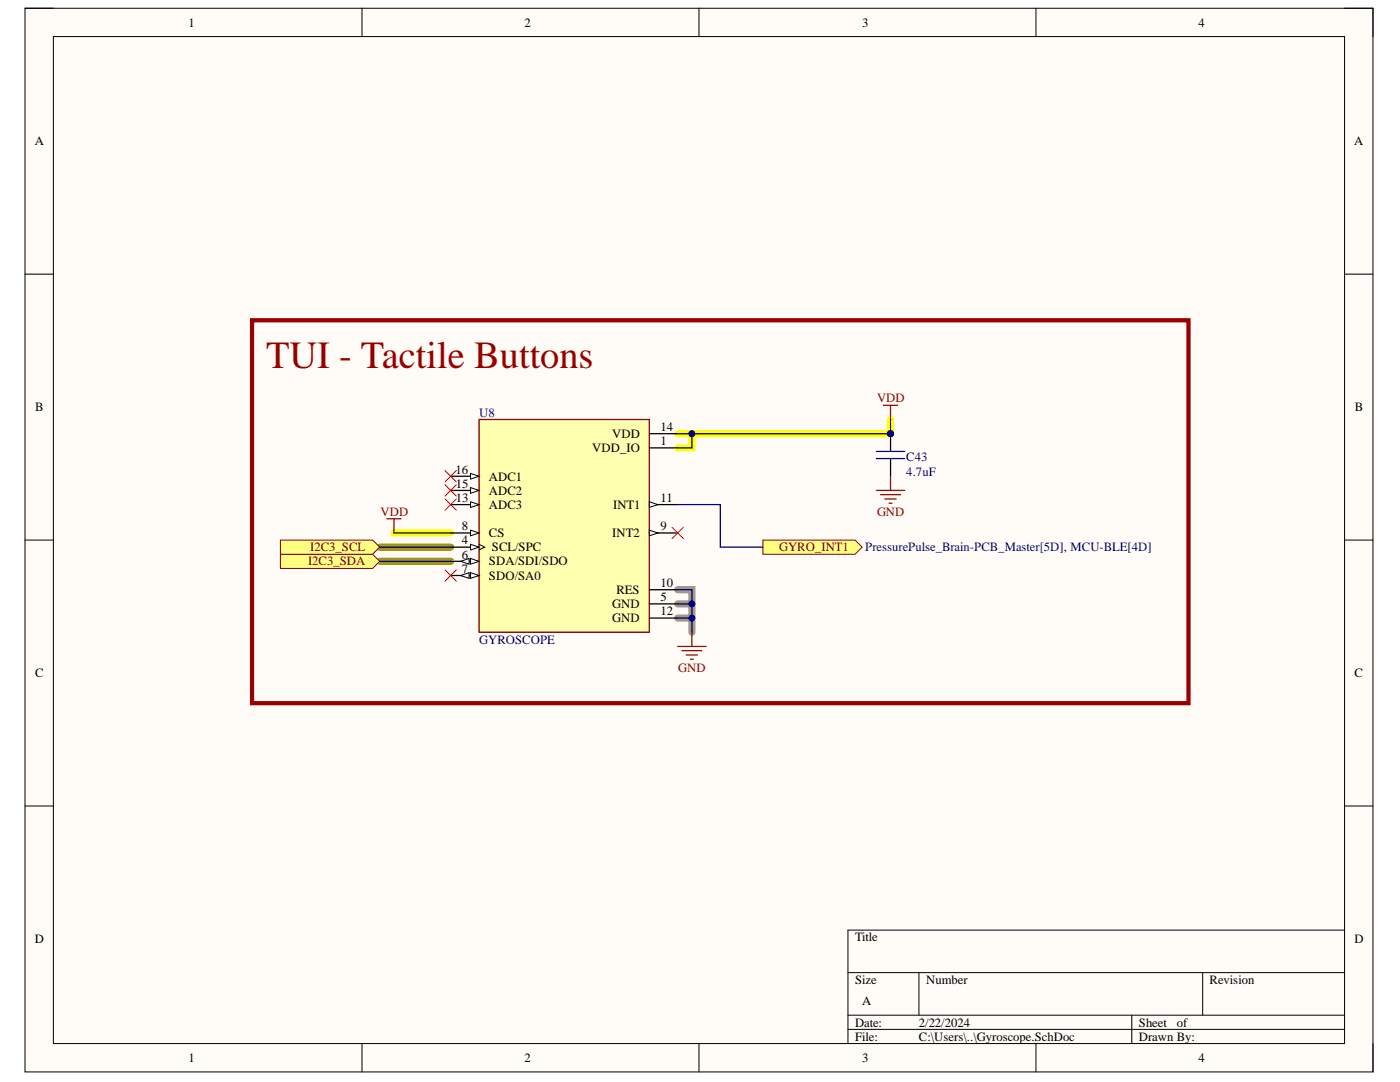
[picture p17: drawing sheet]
<svg xmlns="http://www.w3.org/2000/svg" width="279mm" height="216mm" viewBox="0 0 279 216" stroke-linecap="round" stroke-linejoin="round" font-family="sans-serif">
<defs><g id="words">
<text font-size="7.7" fill="#980000" x="53.1" y="73.5">TUI - Tactile Buttons</text>
<g font-size="2.5">
<text x="37.6" y="5.3">1</text>
<text x="104.7" y="5.3">2</text>
<text x="172.1" y="5.3">3</text>
<text x="239.2" y="5.3">4</text>
<text x="6.9" y="29">A</text>
<text x="270.2" y="29">A</text>
<text x="7" y="82.1">B</text>
<text x="270.4" y="82.1">B</text>
<text x="122.2" y="87.4">VDD</text>
<text x="131.8" y="86">14</text>
<text x="131.8" y="88.8">1</text>
<text x="90.9" y="94.5">16</text>
<text x="97.6" y="95.9">ADC1</text>
<text x="118.2" y="90.3">VDD_IO</text>
<text x="91" y="97.3">15</text>
<text x="91" y="100.1">13</text>
<text x="97.6" y="98.7">ADC2</text>
<text x="97.6" y="101.6">ADC3</text>
<text x="122.4" y="101.6">INT1</text>
<text x="131.8" y="100.1">11</text>
<text x="92.2" y="105.8">8</text>
<text x="97.6" y="107.2">CS</text>
<text x="122.2" y="107.2">INT2</text>
<text x="131.8" y="105.8">9</text>
<text x="92.2" y="108.6">4</text>
<text x="92.2" y="111.5">6</text>
<text x="97.6" y="112.8">SDA/SDI/SDO</text>
<text x="98.2" y="110">SCL/SPC</text>
<text x="92.2" y="114.3">7</text>
<text x="97.6" y="115.7">SDO/SA0</text>
<text x="123" y="118.5">RES</text>
<text x="131.8" y="117.1">10</text>
<text x="131.8" y="119.9">5</text>
<text x="122.2" y="121.4">GND</text>
<text x="122.2" y="124.1">GND</text>
<text x="131.8" y="122.8">12</text>
<text x="7" y="135.1">C</text>
<text x="270.3" y="135.1">C</text>
<text x="6.9" y="188.2">D</text>
<text x="170.6" y="187.9">Title</text>
<text x="270.3" y="188.2">D</text>
<text x="170.6" y="196.3">Size</text>
<text x="184.8" y="196.3">Number</text>
<text x="241.4" y="196.3">Revision</text>
<text x="172.1" y="200.6">A</text>
<text x="170.6" y="204.9">Date:</text>
<text x="170.6" y="207.6">File:</text>
<text x="183.4" y="204.9">2/22/2024</text>
<text x="183.4" y="207.6">C:\Users\..\Gyroscope.SchDoc</text>
<text x="227.3" y="204.9">Sheet</text>
<text x="227.3" y="207.6">Drawn By:</text>
<text x="234.9" y="204.9">of</text>
<text x="37.6" y="211.9">1</text>
<text x="104.7" y="211.9">2</text>
<text x="172.1" y="211.9">3</text>
<text x="239.2" y="211.9">4</text>
</g>
<g font-size="2.5" fill="#000080">
<text x="95.6" y="83.2">U8</text>
<text x="180.9" y="94.9">4.7uF</text>
<text x="180.9" y="92">C43</text>
<text x="172.7" y="110">PressurePulse_Brain-PCB_Master[5D], MCU-BLE[4D]</text>
<text x="95.6" y="128.5">GYROSCOPE</text>
</g>
<g font-size="2.5" fill="#800000">
<text x="175" y="80.3">VDD</text>
<text x="75.9" y="102.9">VDD</text>
<text x="175" y="102.9">GND</text>
<text x="61.5" y="112.8">I2C3_SDA</text>
<text x="61.9" y="110">I2C3_SCL</text>
<text x="155.5" y="110">GYRO_INT1</text>
<text x="135.4" y="134.1">GND</text>
</g>
</g></defs>
<path d="M5 1.6h269v212.3h-269z" fill-rule="evenodd" fill="#fffcf8"/>
<path d="M5 1.6h269v212.3h-269z" fill="none" stroke="#000" stroke-width=".2"/>
<path d="M10.7 7.3h257.6v200.9h-257.6z" fill-rule="evenodd" fill="#fffcf8"/>
<g fill="none" stroke="#000" stroke-width=".2">
<path d="M5 1.6h5.7M10.7 7.3h257.6v200.9h-257.6zM72.2 1.6v5.7M139.5 1.6v5.7M206.8 1.6v5.7M268.3 1.6h5.7v5.7M5 54.7h5.7M268.3 54.7h5.7M5 107.8h5.7M268.3 107.8h5.7M5 160.8h5.7M268.3 160.8h5.7"/>
<path d="M169.2 194.1h99.1M183.4 194.1v8.5M240 194.1v8.5M268.3 185.6h-99.1v22.6M72.2 208.2v5.7M139.5 208.2v5.7M169.2 202.6h99.1M169.2 205.4h99.1M206.8 208.2v5.7M225.9 202.6v5.6M274 208.2v5.7"/>
</g>
<path d="M135.2 117.7h2.9v8.5M135.2 120.5h2.9M135.2 123.3h2.9" fill="none" stroke="#a6968d" stroke-width="1.4"/>
<path d="M75.8 112h14.1M75.8 109.2h14.1" fill="none" stroke="#a49300" stroke-width="1.4"/>
<path d="M138.1 86.5v2.9h-2.9M177.7 83.7v2.8h-42.5M78.6 106.3h11.3" fill="none" stroke="#ff0" stroke-width="1.4"/>
<path d="M95.6 83.7h34v42.5h-34z" fill-rule="evenodd" fill="#ffffb0"/>
<path d="M95.6 83.7h34v42.5h-34z" fill="none" stroke="#800000" stroke-width=".25"/>
<path d="M89.9 95h5.7" fill="none" stroke="#000" stroke-width=".25"/>
<path d="M93.9 94.5l1.7 .5-1.7 .6z" fill="#f8fcff"/>
<path d="M93.9 94.5l1.7 .5-1.7 .6z" fill="none" stroke="#000" stroke-width=".2"/>
<path d="M89.9 97.9h5.7" fill="none" stroke="#000" stroke-width=".25"/>
<path d="M93.9 97.3l1.7 .6-1.7 .5z" fill="#f8fcff"/>
<path d="M93.9 97.3l1.7 .6-1.7 .5z" fill="none" stroke="#000" stroke-width=".2"/>
<path d="M89.9 100.7h5.7" fill="none" stroke="#000" stroke-width=".25"/>
<path d="M93.9 100.1l1.7 .6-1.7 .6z" fill="#f8fcff"/>
<path d="M93.9 100.1l1.7 .6-1.7 .6z" fill="none" stroke="#000" stroke-width=".2"/>
<path d="M89.9 106.3h5.7" fill="none" stroke="#000" stroke-width=".25"/>
<path d="M93.9 105.8l1.7 .5-1.7 .6z" fill="#f8fcff"/>
<path d="M93.9 105.8l1.7 .5-1.7 .6z" fill="none" stroke="#000" stroke-width=".2"/>
<path d="M89.9 109.2h5.7" fill="none" stroke="#000" stroke-width=".25"/>
<path d="M93.9 108.6l1.7 .6-1.7 .5z" fill="#f8fcff"/>
<path d="M93.9 108.6l1.7 .6-1.7 .5zM95.6 108.6l1.1 .6-1.1 .5" fill="none" stroke="#000" stroke-width=".2"/>
<path d="M89.9 112h5.7" fill="none" stroke="#000" stroke-width=".25"/>
<path d="M93.9 111.4l1.7 .6-1.7 .6z" fill="#f8fcff"/>
<path d="M93.9 111.4l1.7 .6-1.7 .6z" fill="none" stroke="#000" stroke-width=".2"/>
<path d="M91.9 112l1.7-.6v1.2z" fill="#f8fcff"/>
<path d="M91.9 112l1.7-.6v1.2z" fill="none" stroke="#000" stroke-width=".2"/>
<path d="M89.9 114.8h5.7" fill="none" stroke="#000" stroke-width=".25"/>
<path d="M93.9 114.3l1.7 .5-1.7 .6z" fill="#f8fcff"/>
<path d="M93.9 114.3l1.7 .5-1.7 .6z" fill="none" stroke="#000" stroke-width=".2"/>
<path d="M91.9 114.8l1.7-.5v1.1z" fill="#f8fcff"/>
<path d="M91.9 114.8l1.7-.5v1.1z" fill="none" stroke="#000" stroke-width=".2"/>
<path d="M129.6 86.5h5.6M129.6 89.4h5.6M129.6 100.7h5.6" fill="none" stroke="#000" stroke-width=".25"/>
<path d="M129.6 100.1l1.7 .6-1.7 .6z" fill="#f8fcff"/>
<path d="M129.6 100.1l1.7 .6-1.7 .6z" fill="none" stroke="#000" stroke-width=".2"/>
<path d="M129.6 106.3h5.6" fill="none" stroke="#000" stroke-width=".25"/>
<path d="M129.6 105.8l1.7 .5-1.7 .6z" fill="#f8fcff"/>
<path d="M129.6 105.8l1.7 .5-1.7 .6z" fill="none" stroke="#000" stroke-width=".2"/>
<path d="M129.6 117.7h5.6M129.6 120.5h5.6M129.6 123.3h5.6" fill="none" stroke="#000" stroke-width=".25"/>
<path d="M135.2 129h5.7M136.1 129.8h4M136.9 130.7h2.3M137.8 131.5h.6M138.1 126.2v2.8" fill="none" stroke="#800000" stroke-width=".25"/>
<path d="M56 110.6h18.4l1.4 1.4-1.4 1.4h-18.4z" fill-rule="evenodd" fill="#ffff80"/>
<path d="M56 110.6h18.4l1.4 1.4-1.4 1.4h-18.4z" fill="none" stroke="#800000" stroke-width=".2"/>
<circle cx="177.7" cy="86.5" r=".57" fill="#000080"/>
<circle cx="177.7" cy="86.5" r=".57" fill="none" stroke="#000080" stroke-width=".2"/>
<path d="M174.9 91.5h5.7M174.9 90.1h5.7" fill="none" stroke="#00f" stroke-width=".25"/>
<path d="M177.7 86.5v3.6M177.7 91.5v3.5" fill="none" stroke="#000" stroke-width=".25"/>
<circle cx="177.7" cy="86.5" r=".57" fill="#000080"/>
<circle cx="177.7" cy="86.5" r=".57" fill="none" stroke="#000080" stroke-width=".2"/>
<path d="M174.9 97.9h5.7M175.8 98.7h3.9M176.3 80.9h2.8M176.6 99.6h2.3M177.7 80.9v2.8M177.7 95v2.9M77.2 103.5h2.8M78.6 103.5v2.8M177.4 100.4h.6" fill="none" stroke="#800000" stroke-width=".25"/>
<path d="M88.8 93.9l2.3 2.3M88.8 96.7l2.3 2.3M88.8 99.6l2.3 2.2M91.1 93.9l-2.3 2.3M91.1 96.7l-2.3 2.3M91.1 99.6l-2.3 2.2M134.1 105.2l2.3 2.3M136.4 105.2l-2.3 2.3" fill="none" stroke="#f00" stroke-width=".2"/>
<path d="M152.2 107.8h18.4l1.5 1.4-1.5 1.4h-18.4z" fill-rule="evenodd" fill="#ffff80"/>
<path d="M152.2 107.8h18.4l1.5 1.4-1.5 1.4h-18.4z" fill="none" stroke="#800000" stroke-width=".2"/>
<path d="M56 107.8h18.4l1.4 1.4-1.4 1.4h-18.4z" fill-rule="evenodd" fill="#ffff80"/>
<path d="M56 107.8h18.4l1.4 1.4-1.4 1.4h-18.4z" fill="none" stroke="#800000" stroke-width=".2"/>
<path d="M88.8 113.7l2.3 2.3M91.1 113.7l-2.3 2.3" fill="none" stroke="#f00" stroke-width=".2"/>
<path d="M135.2 120.5h2.9" fill="none" stroke="#000080" stroke-width=".25"/>
<circle cx="138.1" cy="120.5" r=".57" fill="#000080"/>
<circle cx="138.1" cy="120.5" r=".57" fill="none" stroke="#000080" stroke-width=".2"/>
<path d="M135.2 123.3h2.9" fill="none" stroke="#000080" stroke-width=".25"/>
<circle cx="138.1" cy="123.3" r=".57" fill="#000080"/>
<circle cx="138.1" cy="123.3" r=".57" fill="none" stroke="#000080" stroke-width=".2"/>
<path d="M177.7 83.7v2.8M75.8 112h14.1M78.6 106.3h11.3" fill="none" stroke="#000080" stroke-width=".25"/>
<circle cx="177.7" cy="86.5" r=".57" fill="#000080"/>
<circle cx="177.7" cy="86.5" r=".57" fill="none" stroke="#000080" stroke-width=".2"/>
<path d="M138.1 86.5v2.9h-2.9" fill="none" stroke="#000080" stroke-width=".25"/>
<circle cx="138.1" cy="86.5" r=".57" fill="#000080"/>
<circle cx="138.1" cy="86.5" r=".57" fill="none" stroke="#000080" stroke-width=".2"/>
<path d="M75.8 109.2h14.1M135.2 100.7h8.5v8.5h8.5M135.2 117.7h2.9v8.5" fill="none" stroke="#000080" stroke-width=".25"/>
<circle cx="138.1" cy="123.3" r=".57" fill="#000080"/>
<circle cx="138.1" cy="123.3" r=".57" fill="none" stroke="#000080" stroke-width=".2"/>
<circle cx="138.1" cy="120.5" r=".57" fill="#000080"/>
<circle cx="138.1" cy="120.5" r=".57" fill="none" stroke="#000080" stroke-width=".2"/>
<path d="M135.2 86.5h42.5" fill="none" stroke="#000080" stroke-width=".25"/>
<circle cx="177.7" cy="86.5" r=".57" fill="#000080"/>
<circle cx="177.7" cy="86.5" r=".57" fill="none" stroke="#000080" stroke-width=".2"/>
<circle cx="138.1" cy="86.5" r=".57" fill="#000080"/>
<circle cx="138.1" cy="86.5" r=".57" fill="none" stroke="#000080" stroke-width=".2"/>
<path d="M50.3 63.9h186.9v76.4h-186.9z" fill="none" stroke="#980000" stroke-width=".85"/>
<use href="#words"/>
</svg>
